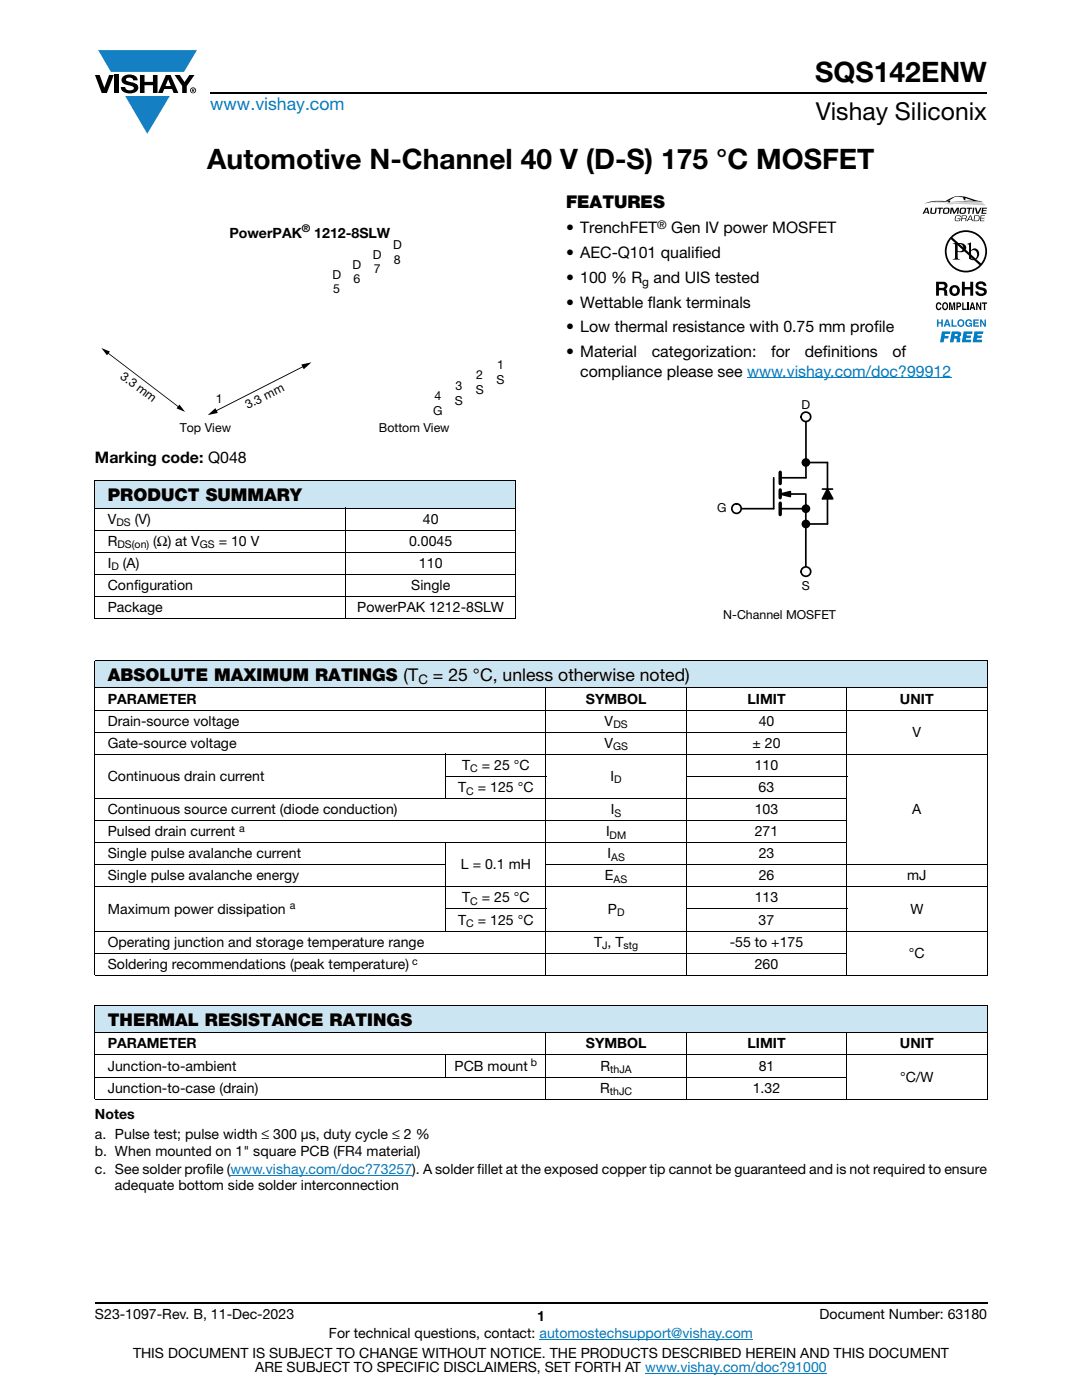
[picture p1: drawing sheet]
<svg xmlns="http://www.w3.org/2000/svg" width="216mm" height="279mm" viewBox="0 0 216 279" stroke-linecap="round" stroke-linejoin="round" font-family="sans-serif">
<defs><g id="words">
<g font-size="5.6">
<text x="162.7" y="16.4">SQS142ENW</text>
<text x="41.4" y="33.8">Automotive N-Channel 40 V (D-S) 175 °C MOSFET</text>
</g>
<text font-size="4.9" x="162.8" y="24">Vishay Siliconix</text>
<text font-size="3.5" fill="#007ec4" x="42" y="21.9">www.vishay.com</text>
<g font-size="3.5">
<text x="112.9" y="41.5">FEATURES</text>
<text x="21.5" y="100">PRODUCT SUMMARY</text>
<text x="21.5" y="135.9">ABSOLUTE MAXIMUM RATINGS (T</text>
<text x="86.4" y="135.9">= 25 °C, unless otherwise noted)</text>
<text x="21.5" y="204.7">THERMAL RESISTANCE RATINGS</text>
</g>
<g font-size="3.2">
<text x="112.9" y="46.6">• TrenchFET</text>
<text x="133.9" y="46.6">Gen IV power MOSFET</text>
<text x="112.9" y="51.5">• AEC-Q101 qualified</text>
<text x="112.9" y="56.5">• 100 % R</text>
<text x="130.4" y="56.5">and UIS tested</text>
<text x="112.9" y="61.4">• Wettable flank terminals</text>
<text x="112.9" y="66.3">• Low thermal resistance with 0.75 mm profile</text>
<text x="112.9" y="71.3">• Material</text>
<text x="130" y="71.3">categorization:</text>
<text x="153.9" y="71.3">for</text>
<text x="160.6" y="71.3">definitions</text>
<text x="178.1" y="71.3">of</text>
<text x="115.8" y="75.2">compliance please see www.vishay.com/doc?99912</text>
<text x="18.9" y="92.4">Marking code: Q048</text>
</g>
<g font-size="2.8">
<text x="45.8" y="47.4">PowerPAK</text>
<text x="62.7" y="47.4">1212-8SLW</text>
<text x="21.5" y="104.5">V</text>
<text x="26.9" y="104.5">(V)</text>
<text x="84.4" y="104.5">40</text>
<text x="21.5" y="113.3">I</text>
<text x="21.5" y="108.9">R</text>
<text x="24.5" y="113.3">(A)</text>
<text x="30.6" y="108.9">(Ω) at V</text>
<text x="43.6" y="108.9">= 10 V</text>
<text x="81.6" y="108.9">0.0045</text>
<text x="83.6" y="113.3">110</text>
<text x="21.5" y="117.7">Configuration</text>
<text x="82.1" y="117.7">Single</text>
<text x="21.5" y="122.1">Package</text>
<text x="71.3" y="122.1">PowerPAK 1212-8SLW</text>
<text x="21.5" y="140.4">PARAMETER</text>
<text x="116.9" y="140.4">SYMBOL</text>
<text x="149.1" y="140.4">LIMIT</text>
<text x="179.6" y="140.4">UNIT</text>
<text x="21.5" y="144.8">Drain-source voltage</text>
<text x="21.5" y="149.2">Gate-source voltage</text>
<text x="120.6" y="149.2">V</text>
<text x="120.6" y="144.8">V</text>
<text x="150.1" y="149.2">± 20</text>
<text x="151.4" y="144.8">40</text>
<text x="182.1" y="147">V</text>
<text x="21.5" y="155.9">Continuous drain current</text>
<text x="92.2" y="153.6">T</text>
<text x="96.1" y="153.6">= 25 °C</text>
<text x="121.8" y="155.9">I</text>
<text x="150.6" y="153.6">110</text>
<text x="91.4" y="158.1">T</text>
<text x="95.4" y="158.1">= 125 °C</text>
<text x="151.4" y="158.1">63</text>
<text x="21.5" y="162.5">Continuous source current (diode conduction)</text>
<text x="21.5" y="166.9">Pulsed drain current</text>
<text x="120.9" y="166.9">I</text>
<text x="121.9" y="162.5">I</text>
<text x="150.6" y="162.5">103</text>
<text x="150.6" y="166.9">271</text>
<text x="182" y="162.5">A</text>
<text x="21.5" y="171.3">Single pulse avalanche current</text>
<text x="92" y="173.5">L = 0.1 mH</text>
<text x="121.2" y="171.3">I</text>
<text x="151.4" y="171.3">23</text>
<text x="21.5" y="175.7">Single pulse avalanche energy</text>
<text x="120.7" y="175.7">E</text>
<text x="151.4" y="175.7">26</text>
<text x="181" y="175.7">mJ</text>
<text x="21.5" y="182.3">Maximum power dissipation</text>
<text x="91.4" y="184.5">T</text>
<text x="92.2" y="180.1">T</text>
<text x="95.4" y="184.5">= 125 °C</text>
<text x="96.1" y="180.1">= 25 °C</text>
<text x="121.3" y="182.3">P</text>
<text x="150.6" y="180.1">113</text>
<text x="151.4" y="184.5">37</text>
<text x="181.7" y="182.3">W</text>
<text x="21.5" y="188.9">Operating junction and storage temperature range</text>
<text x="118.5" y="188.9">T , T</text>
<text x="145.6" y="188.9">-55 to +175</text>
<text x="181.4" y="191.1">°C</text>
<text x="21.5" y="193.3">Soldering recommendations (peak temperature)</text>
<text x="150.6" y="193.3">260</text>
<text x="21.5" y="209.2">PARAMETER</text>
<text x="116.9" y="209.2">SYMBOL</text>
<text x="149.1" y="209.2">LIMIT</text>
<text x="179.6" y="209.2">UNIT</text>
<text x="21.5" y="213.7">Junction-to-ambient</text>
<text x="90.7" y="213.7">PCB mount</text>
<text x="119.8" y="213.7">R</text>
<text x="151.4" y="213.7">81</text>
<text x="179.6" y="215.9">°C/W</text>
<text x="21.5" y="218.1">Junction-to-case (drain)</text>
<text x="119.7" y="218.1">R</text>
<text x="150.2" y="218.1">1.32</text>
<text x="18.9" y="223.4">Notes</text>
<text x="18.9" y="227.2">a. Pulse test; pulse width ≤ 300 μs, duty cycle ≤ 2 %</text>
<text x="18.9" y="230.8">b. When mounted on 1&quot; square PCB (FR4 material)</text>
<text x="18.9" y="234.3">c. See solder profile (www.vishay.com/doc?73257). A solder fillet at the exposed copper tip cannot be guaranteed and is not required to ensure</text>
<text x="22.9" y="237.5">adequate bottom side solder interconnection</text>
<text x="18.9" y="263.3">S23-1097-Rev. B, 11-Dec-2023</text>
<text x="107.2" y="263.6">1</text>
<text x="163.6" y="263.3">Document Number: 63180</text>
<text x="65.6" y="267.1">For technical questions, contact: automostechsupport@vishay.com</text>
<text x="26.5" y="271">THIS DOCUMENT IS SUBJECT TO CHANGE WITHOUT NOTICE. THE PRODUCTS DESCRIBED HEREIN AND THIS DOCUMENT</text>
<text x="50.9" y="273.8">ARE SUBJECT TO SPECIFIC DISCLAIMERS, SET FORTH AT www.vishay.com/doc?91000</text>
</g>
<text font-size="2.6" x="83.5" y="136.5">C</text>
<g font-size="2.5">
<text x="70.4" y="53.6">D</text>
<text x="74.4" y="51.6">D</text>
<text x="78.4" y="49.6">D</text>
<text x="78.6" y="52.6">8</text>
<text x="66.3" y="55.6">D</text>
<text x="66.5" y="58.5">5</text>
<text x="70.5" y="56.6">6</text>
<text x="74.6" y="54.6">7</text>
<text x="23.8" y="75.3" transform="rotate(37 23.8 75.3)">3.3 mm</text>
<text x="90.9" y="77.8">3</text>
<text x="95" y="75.7">2</text>
<text x="99.1" y="76.5">S</text>
<text x="99.2" y="73.6">1</text>
<text x="43" y="80.5">1</text>
<text x="49.4" y="81.7" transform="rotate(-26 49.4 81.7)">3.3 mm</text>
<text x="86.4" y="82.8">G</text>
<text x="86.7" y="79.9">4</text>
<text x="90.8" y="80.7">S</text>
<text x="94.9" y="78.6">S</text>
<text x="159.9" y="81.7">D</text>
<text x="35.9" y="86.3">Top View</text>
<text x="75.6" y="86.3">Bottom View</text>
<text x="143.1" y="102.2">G</text>
<text x="160" y="117.7">S</text>
<text x="144.3" y="123.6">N-Channel MOSFET</text>
</g>
<g font-size="2.4">
<text x="131.1" y="45.6">®</text>
<text x="128.2" y="57">g</text>
</g>
<g font-size="2.1">
<text x="60.2" y="46.3">®</text>
<text x="23.2" y="105">DS</text>
<text x="22.2" y="113.8">D</text>
<text x="23.4" y="109.4">DS(on)</text>
<text x="39.9" y="109.4">GS</text>
<text x="122.3" y="149.7">GS</text>
<text x="122.4" y="145.3">DS</text>
<text x="93.8" y="154.2">C</text>
<text x="93" y="158.6">C</text>
<text x="122.6" y="156.4">D</text>
<text x="47.7" y="166">a</text>
<text x="121.6" y="167.4">DM</text>
<text x="122.6" y="163">S</text>
<text x="121.9" y="171.8">AS</text>
<text x="122.4" y="176.2">AS</text>
<text x="57.8" y="181.5">a</text>
<text x="93" y="185">C</text>
<text x="93.8" y="180.6">C</text>
<text x="123.1" y="182.8">D</text>
<text x="120.1" y="189.4">J</text>
<text x="124.4" y="189.4">stg</text>
<text x="82.2" y="192.5">c</text>
<text x="105.9" y="212.8">b</text>
<text x="121.8" y="214.2">thJA</text>
<text x="121.7" y="218.6">thJC</text>
</g>
</g></defs>
<g fill="#147fc3">
<path d="M19.6 10h19.7l-2.6 4.3h-1.1h-13.5z"/>
<path d="M25 19.2h8.9l-4.5 7.5z"/>
</g>
<g fill="#000">
<path d="M18.9 15h1l.9 2.5 1-2.5h.9l-1.4 3.6h-1zM22.9 15h.9v3.6h-.9zM24.6 15.3a2.1 2.1 0 0 1 2.8 .3l.1 .4h-.9a.79 .79 0 0 0-.7-.5 .79 .79 0 0 0-.8 .4l.3 .3 1 .2a1.08 1.08 0 0 1 1.2 1 1.08 1.08 0 0 1-1.1 1.2 1.73 1.73 0 0 1-2.4-1.2h.9a.96 .96 0 0 0 .8 .6 .96 .96 0 0 0 .9-.4 1.31 1.31 0 0 0-1.2-.6 1.03 1.03 0 0 1-1.1-.6 1.03 1.03 0 0 1 .2-1.1zM27.9 15h.9v1.3h1.7v-1.3h.9v3.6h-.9v-1.6h-1.7v1.6h-.9zM34.8 15h1.1l.9 1.4 1-1.4h1l-1.5 2.2v1.4h-.9v-1.4z"/>
<path d="M33.6 15.9l.5 1.3h-1.1zM33.1 15l-1.6 3.6h1l.3-.8h1.5l.3 .8h1l-1.6-3.6z"/>
<path d="M38.4 17.8h.2v.2h-.2zM38.3 17.7v.7h.1v-.3l.4 .3-.2-.3 .2-.2-.1-.2z"/>
<path d="M38.1 18a.46 .46 0 0 1 .9 0 .46 .46 0 0 1-.9 0zM37.9 18a.6 .6 0 0 0 1.2 0 .6 .6 0 0 0-1.2 0z"/>
</g>
<path d="M42 18.6h155M18.9 260h178.1" fill="none" stroke="#000" stroke-width=".36"/>
<path d="M149.1 75.4h40.7M46 234.5h36.3M107.7 267.3h42.6M128.7 274h36.3" fill="none" stroke="#007ec4" stroke-width=".2"/>
<path d="M18.9 95.9h84.1v5.5h-84.1z" fill="#cce5f3"/>
<path d="M18.9 95.9h84.1M18.9 96v18.5M103 96v18.5M18.9 101.4h84.1M18.9 105.8h84.1M18.9 110.2h84.1M18.9 114.6h84.1M18.9 119h84.1M18.9 114.7v8.6M68.9 101.3v22.2M103 114.7v8.6M18.9 123.4h84.1" fill="none" stroke="#000" stroke-width=".2"/>
<path d="M20.2 69.5l1.7 .7-.5 .7zM60.1 72.7l2.1-.4-1.6 1.4zM35.8 80.7l1.1 1.5-1.7-.7zM21.4 70.3l14.4 11-.1 .1-14.4-11zM42.9 82l17.7-9 .1 .1-17.8 9.1zM41.4 82.8l1.6-1.3 .5 .9z" fill="#000"/>
<g fill="#0160ae">
<path d="M187 63.8h.3v.5h.5v-.5h.3v1.4h-.3v-.6h-.5v.6h-.3z"/>
<path d="M189.9 63.8h.3v1.1h.7v.3h-1z"/>
<path d="M192.8 64a.68 .68 0 0 1 1.1 .2l-.8-.2a.55 .55 0 0 0-.2 .6 .55 .55 0 0 0 .4 .4l.4-.3h-.4v-.3h.6v.8h-.2v-.2a.71 .71 0 0 1-1 0 .71 .71 0 0 1 .1-1z"/>
<path d="M194.2 63.8h1.1v.2h-.8v.3h.7v.3h-.7v.3h.8v.3h-1.1z"/>
<path d="M195.6 63.8h.3l.5 1 .1-1h.2v1.4h-.3l-.6-1v1h-.2z"/>
<path d="M188 66.1h1.6v.6h-1l-.1 .3h.8l-.1 .5h-.8l-.1 .8h-.7z"/>
<path d="M192.3 66.1h1.8l-.1 .6h-1.1v.3h.9l-.1 .5h-.9l-.1 .3h1.1l-.1 .5h-1.8z"/>
<path d="M194.5 66.1h1.7l-.1 .6h-1l-.1 .3h.9l-.1 .5h-.9v.3h1.1l-.1 .5h-1.8z"/>
<path d="M189 64.1l-.2 .6h.4zM188.8 63.8h.4l.5 1.4h-.4v-.3h-.6l-.1 .3h-.3z"/>
<path d="M191.3 64.5a.47 .47 0 0 0 .9 0 .47 .47 0 0 0-.9 0zM191 64.5a.75 .75 0 0 1 1.5 0 .75 .75 0 0 1-1.5 0z"/>
<path d="M190.5 66.7v.4l.6-.1-.1-.3zM189.9 66.2l1.8 .1a.63 .63 0 0 1-.4 1l.3 .2v.8h-.7v-.6l-.3-.1h-.2l-.2 .7h-.7z"/>
</g>
<path d="M185.1 40.6l1.4-.2 3.1 .1a3.8 3.8 0 0 1 2.2-.1l2.8-.1a2.03 2.03 0 0 1 2.1 .7h-.2a41.3 41.3 0 0 0-7.1-.2 10.3 10.3 0 0 0-4.3-.2z" fill="#ccc"/>
<g fill="#000">
<path d="M189.1 40.3l.4-.3 .1 .2-.1 .2zM184.4 40.6h.1a12.3 12.3 0 0 1 4.3-.6 5.2 5.2 0 0 1 5.5-.2l1.7 .4-6.2 .1 4.3-.2-1.4-.6-.1 .6-.4-.4v-.3a2.78 2.78 0 0 0-2.7 .5 2.69 2.69 0 0 1-2.2 .3l-1.4 .1zM185.7 41.5h.3l-.1 .8a.35 .35 0 0 0 .3 .2 .35 .35 0 0 0 .3-.2l.2-.8h.2l-.1 .8a.72 .72 0 0 1-1.2 .2zM187.1 41.5h1.1l-.1 .2h-.4l-.1 1h-.3l.1-1h-.4zM190.7 43.1a.64 .64 0 0 1 1 .2h-.2a.49 .49 0 0 0-.6-.2 .49 .49 0 0 0-.2 .7 .49 .49 0 0 0 .6 .2l.2-.3h-.4v-.1h.6a.61 .61 0 0 1-.5 .6 .61 .61 0 0 1-.7-.3zM189.7 41.5h.4l.3 .9 .5-.9h.5l-.2 1.2h-.3l.2-1.1-.6 1.1h-.2l-.4-1-.1 1h-.3zM191.9 56.2h.6v1.1h1.1v-1.1h.6v2.8h-.6v-1.2h-1.1v1.2h-.6zM192.9 41.5h1.1v.2h-.4l-.2 1h-.2l.1-1h-.4zM194.2 41.5h.2l-.1 1.2h-.3zM195 56.4a1.15 1.15 0 0 1 1.8 .7h-.5l-.1-.2a.68 .68 0 0 0-.9-.1v.3l.2 .2a1.29 1.29 0 0 1 1.4 .9 1.17 1.17 0 0 1-1.1 .9 1.17 1.17 0 0 1-1.2-.9h.6v.1a.67 .67 0 0 0 1.1-.1l-.2-.2-.6-.2a.82 .82 0 0 1-.8-.5 .82 .82 0 0 1 .3-.9zM194.5 41.5h.3l.3 1 .5-1h.3l-.6 1.2h-.5zM195.7 43h.8v.1h-.7v.4h.7l-.1 .1h-.6l-.1 .4h.7v.1h-.9z"/>
<path d="M196 41.5h1l-.1 .1h-.7v.4h.7l-.1 .1h-.6l-.1 .4h.7v.2h-1zM186.9 60.5l.4-.2 .3 .1 .2 .5-.6-.3a.66 .66 0 0 0 .1 1l.3-.2h.2a.54 .54 0 0 1-.4 .5 .54 .54 0 0 1-.6-.4zM189.4 60.4h.4l.2 1.2 .2-1.2h.4v1.5h-.3v-1.3l-.2 1.3h-.2l-.3-1.3v1.3h-.2zM192 60.4h.3v1.2h.6v.3h-.9zM193 60.4h.3v1.5h-.3zM194.8 60.4h.3l.5 1v-1h.2v1.5h-.3l-.5-1.1v1.1h-.2zM195.9 60.4h1.1v.2h-.4v1.3h-.3v-1.3h-.4z"/>
<path d="M184.9 41.6l-.3 .7h.5zM184.7 41.5h.4l.3 1.2h-.2l-.1-.3h-.6l-.1 .3h-.3z"/>
<path d="M187.4 56.7v.8l.9-.1a.39 .39 0 0 0 0-.6zM186.8 56.2h1.4a.79 .79 0 0 1 .8 .4 .79 .79 0 0 1-.1 .9l-.3 .2a.98 .98 0 0 1 .4 1.2l.1 .1h-.6l-.2-1-.9-.1v1.1h-.6z"/>
<path d="M188.3 42.1a.45 .45 0 0 0 .9 0 .45 .45 0 0 0-.9 0zM188.3 41.6a.7 .7 0 0 1 1.2 .2 .74 .74 0 0 1-.4 .9 .74 .74 0 0 1-.9-.2z"/>
<path d="M190 47.4a3.9 3.9 0 0 1 5.3-.1 3.9 3.9 0 0 1 .4 5.3zM189.7 47.7l5.8 5.2a3.9 3.9 0 0 1-5.4 .1 3.9 3.9 0 0 1-.4-5.3zM188.5 50.2a4.2 4.2 0 0 0 8.5 0 4.2 4.2 0 0 0-8.5 0z"/>
<path d="M190.2 57.4a.63 .63 0 0 0-.2 .8 .63 .63 0 0 0 .7 .4 .63 .63 0 0 0 .3-.8 .63 .63 0 0 0-.8-.4zM189.4 58a1.1 1.1 0 0 1 2.2 0 1.1 1.1 0 0 1-2.2 0z"/>
<path d="M191.1 48.7v1.4a.75 .75 0 0 0 1.1-.7 .75 .75 0 0 0-1.1-.7zM190.1 48.5a2.81 2.81 0 0 1 2.5 .4 .97 .97 0 0 1-.1 1.2 .97 .97 0 0 1-1.2 .2l-.2-.1v1.1v.3l.5 .2h-1.5l.3-.1 .2-.4v-2.3l-.1-.2z"/>
<path d="M192.1 43.1l-.1 .5 .7-.1v-.4zM191.9 43h.7a.32 .32 0 0 1 .3 .3 .32 .32 0 0 1-.3 .3l.2 .1v.4h-.2v-.4h-.1h-.5l-.1 .4h-.1z"/>
<path d="M191.7 42.1a.44 .44 0 0 0 .8 0 .44 .44 0 0 0-.8 0zM191.7 41.6a.7 .7 0 0 1 1.1 .2 .74 .74 0 0 1-.4 .9 .74 .74 0 0 1-.9-.2z"/>
<path d="M193.8 50.2v1.3l.1 .1a.72 .72 0 0 0 .8 0 .72 .72 0 0 0 .3-.8 .72 .72 0 0 0-.4-.8 .72 .72 0 0 0-.8 .2zM193 48.7l.8-.3v1.6a.89 .89 0 0 1 1.1-.4 .89 .89 0 0 1 .5 1.1 1.23 1.23 0 0 1-.7 1.1 1.23 1.23 0 0 1-1.3-.2l-.1-2.6z"/>
<path d="M193.6 43.1l-.3 .7h.6zM193.6 43h.2l.3 1.1h-.1l-.1-.2h-.7l-.1 .2h-.2z"/>
<path d="M194.5 43.1l-.1 .9 .8-.1 .1-.7zM194.4 43h.9a.66 .66 0 0 1-.4 1.1h-.6z"/>
<path d="M188.4 60.6a.64 .64 0 0 0 .2 1h.1a.64 .64 0 0 0-.1-1zM188.2 60.4l.2-.1a.56 .56 0 0 1 .7 .4 .82 .82 0 0 1-.5 1.2h-.2a.89 .89 0 0 1-.2-1.5z"/>
<path d="M191.1 60.6v.5l.4-.1v-.3zM190.8 60.4h.6a.5 .5 0 0 1 .4 .4 .5 .5 0 0 1-.4 .5h-.3v.6h-.3z"/>
<path d="M194 60.7l-.1 .6h.3zM193.9 60.4h.3l.4 1.5h-.3v-.3h-.5l-.1 .3h-.3z"/>
</g>
<path d="M154.4 95.4v6.1h-6.7M155.9 98.7l1.8 .4v-1l-1.9 .5h5v14.5M160.8 84.1v11.3h-5.1M160.8 92.3h4.3M155.7 101.5h5.1M160.8 104.6h4.3" fill="none" stroke="#000" stroke-width=".34"/>
<path d="M155.7 94.2v2.3M155.7 97.8v1.5M155.7 100.4v2.3" fill="none" stroke="#000" stroke-width=".68"/>
<path d="M155.7 98.6l2-.5v1z" fill="#000"/>
<circle cx="147" cy="101.5" r=".95" fill="#fff"/>
<g fill="none" stroke="#000" stroke-width=".34">
<path d="M164.1 97.6h2M164.2 99.6h2l-1.1-2-1 2M165.1 92.3v12.3"/>
<circle cx="147" cy="101.5" r=".95"/>
</g>
<path d="M165.1 97.6l1.1 2h-2z" fill="#000"/>
<circle cx="160.8" cy="83.2" r=".95" fill="#fff"/>
<circle cx="160.8" cy="83.2" r=".95" fill="none" stroke="#000" stroke-width=".34"/>
<circle cx="160.8" cy="114.1" r=".95" fill="#fff"/>
<g fill="none" stroke="#000" stroke-width=".34">
<circle cx="160.8" cy="92.3" r=".7"/>
<circle cx="160.8" cy="114.1" r=".95"/>
<circle cx="160.8" cy="104.6" r=".7"/>
<circle cx="160.8" cy="101.5" r=".7"/>
</g>
<g fill="#000">
<circle cx="160.8" cy="92.3" r=".7"/>
<circle cx="160.8" cy="104.6" r=".7"/>
<circle cx="160.8" cy="101.5" r=".7"/>
</g>
<g fill="#cce5f3">
<path d="M18.9 131.8h178.1v5.5h-178.1z"/>
<path d="M18.9 200.6h178.1v5.5h-178.1z"/>
</g>
<g fill="none" stroke="#000" stroke-width=".2">
<path d="M18.9 131.8h178.1M18.9 137.3h178.1M18.9 131.9v62.6M108.9 137.2v57.5M136.9 137.2v57.5M169 137.2v57.5M197 131.9v62.6M18.9 141.7h178.1M18.9 146.1h150.1M18.9 150.5h178.1M18.9 159.3h150.1M88.9 154.9h20.1"/>
<path d="M88.9 150.4v9M136.9 154.9h32.1M18.9 163.7h150.1M18.9 168.2h150.1M18.9 172.6h70.1M18.9 177h178.1M88.9 168.1v17.8M108.9 172.6h88.1M18.9 185.8h178.1M18.9 190.2h150.1M18.9 194.6h178.1M88.9 181.4h20.1"/>
<path d="M136.9 181.4h32.1M18.9 200.6h178.1M18.9 206.1h178.1M18.9 210.5h178.1M18.9 214.9h150.1M18.9 219.4h178.1M18.9 200.7v18.6M88.9 210.4v4.6M108.9 206v13.4M136.9 206v13.4M169 206v13.4M197 200.7v18.6"/>
</g>
<use href="#words"/>
</svg>
